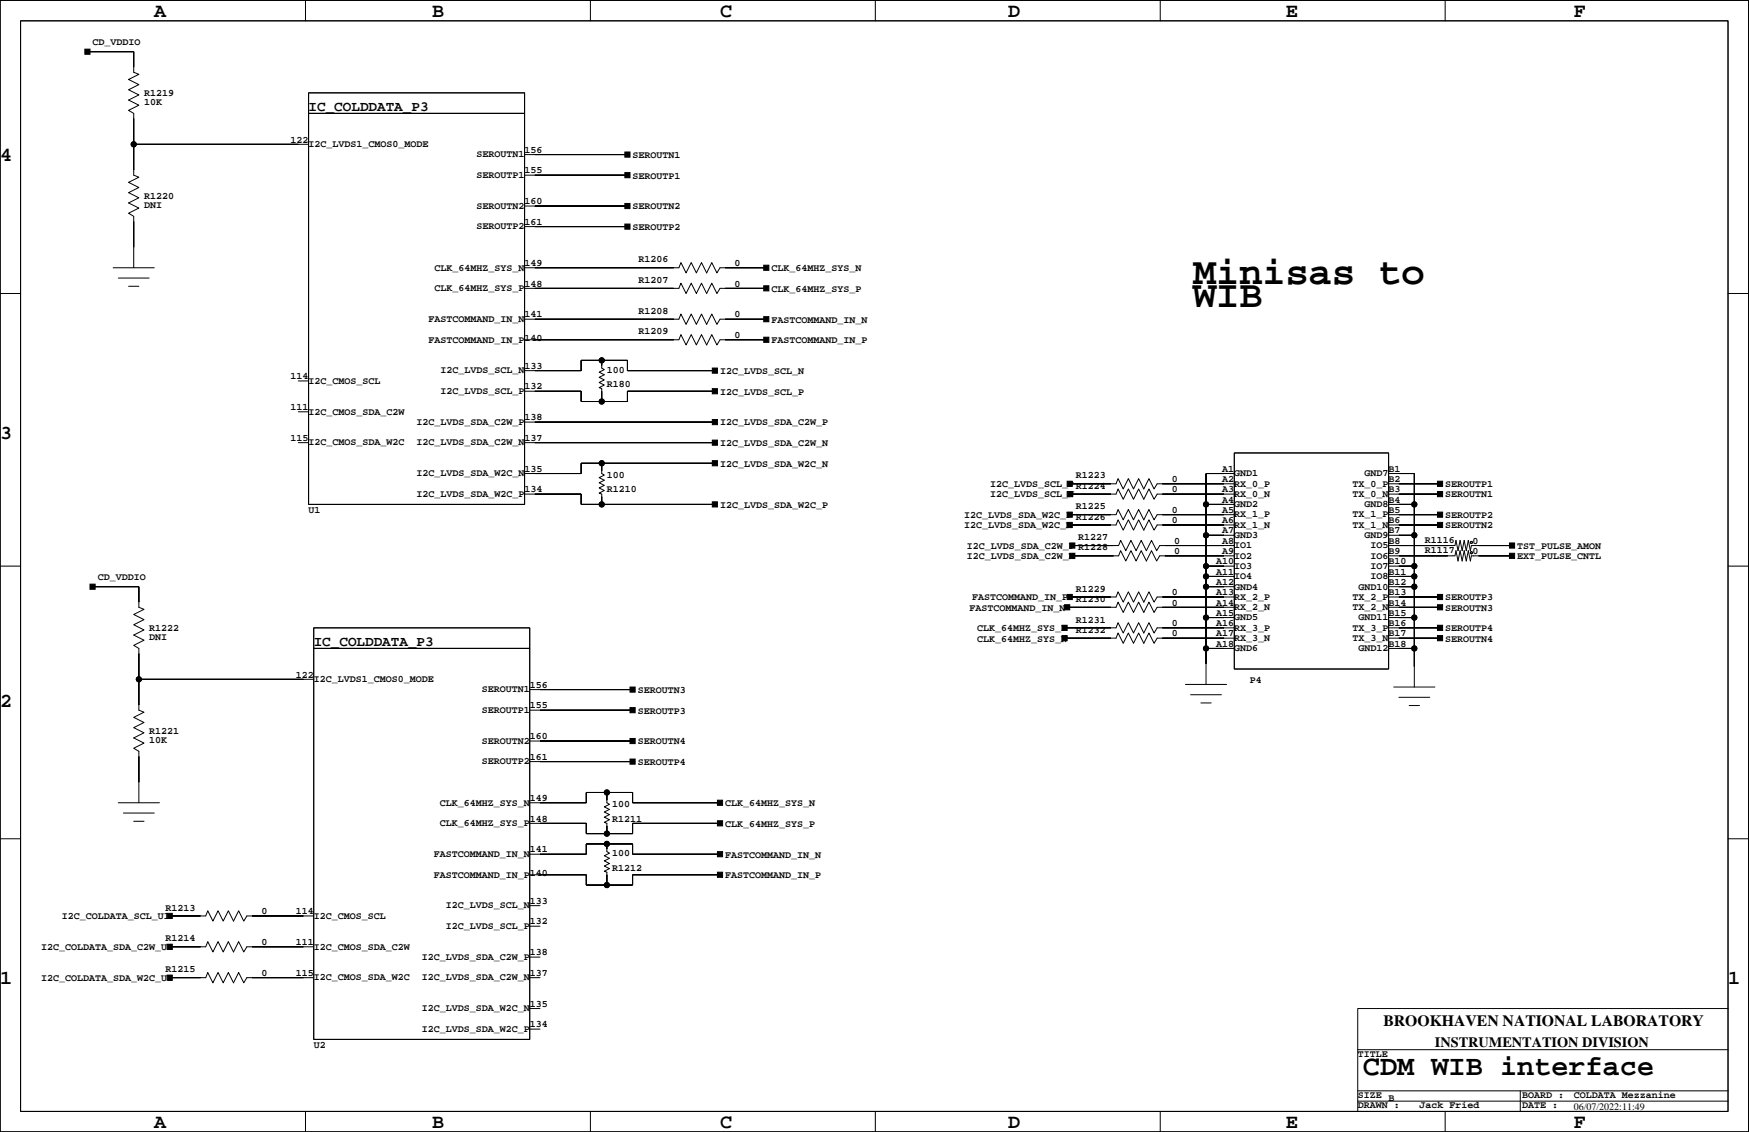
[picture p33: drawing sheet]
<svg xmlns="http://www.w3.org/2000/svg" width="432mm" height="279mm" viewBox="0 0 432 279" stroke-linecap="round" stroke-linejoin="round" font-family="sans-serif">
<defs><g id="words">
<g font-size="9.5">
<text x="294.6" y="70.1">Minisas to</text>
<text x="294.6" y="75.8">WIB</text>
</g>
<text font-size="7.1" x="336.5" y="265.3">CDM WIB interface</text>
<g font-size="4.9">
<text x="38.1" y="4.3">A</text>
<text x="106.7" y="4.3">B</text>
<text x="177.8" y="4.3">C</text>
<text x="248.9" y="4.3">D</text>
<text x="317.4" y="4.3">E</text>
<text x="388.5" y="4.3">F</text>
<text x="0" y="39.8">4</text>
<text x="0" y="108.4">3</text>
<text x="0" y="174.4">2</text>
<text x="0" y="243">1</text>
<text x="426.6" y="243">1</text>
<text x="38.1" y="278.5">A</text>
<text x="106.7" y="278.5">B</text>
<text x="177.8" y="278.5">C</text>
<text x="248.9" y="278.5">D</text>
<text x="317.4" y="278.5">E</text>
<text x="388.5" y="278.5">F</text>
</g>
<text font-size="3.9" x="341.6" y="253.3">BROOKHAVEN NATIONAL LABORATORY</text>
<g font-size="3.5">
<text x="76.2" y="27.4">IC_COLDDATA_P3</text>
<text x="77.5" y="159.4">IC_COLDDATA_P3</text>
<text x="354.2" y="258.5">INSTRUMENTATION DIVISION</text>
</g>
<g font-size="2.5">
<text x="22.9" y="11.1">CD_VDDIO</text>
<text x="35.6" y="23.7">R1219</text>
<text x="35.6" y="25.9">10K</text>
<text x="71.7" y="35.2">122</text>
<text x="76.2" y="36.3">I2C_LVDS1_CMOS0_MODE</text>
<text x="117.7" y="38.8">SEROUTN1</text>
<text x="129.5" y="37.7">156</text>
<text x="156.2" y="39">SEROUTN1</text>
<text x="117.7" y="43.9">SEROUTP1</text>
<text x="129.5" y="42.8">155</text>
<text x="156.2" y="44.1">SEROUTP1</text>
<text x="35.6" y="51.3">DNI</text>
<text x="35.6" y="49.1">R1220</text>
<text x="117.7" y="51.5">SEROUTN2</text>
<text x="129.5" y="50.4">160</text>
<text x="156.2" y="51.7">SEROUTN2</text>
<text x="117.7" y="56.6">SEROUTP2</text>
<text x="129.5" y="55.5">161</text>
<text x="156.2" y="56.8">SEROUTP2</text>
<text x="129.5" y="65.6">149</text>
<text x="157.7" y="64.8">R1206</text>
<text x="181.4" y="65.6">0</text>
<text x="107.3" y="66.8">CLK_64MHZ_SYS_N</text>
<text x="107.3" y="71.9">CLK_64MHZ_SYS_P</text>
<text x="129.5" y="70.7">148</text>
<text x="157.7" y="69.8">R1207</text>
<text x="181.4" y="70.7">0</text>
<text x="190.5" y="66.9">CLK_64MHZ_SYS_N</text>
<text x="190.5" y="72">CLK_64MHZ_SYS_P</text>
<text x="157.7" y="77.5">R1208</text>
<text x="105.8" y="79.5">FASTCOMMAND_IN_N</text>
<text x="129.5" y="78.3">141</text>
<text x="157.7" y="82.5">R1209</text>
<text x="181.4" y="78.3">0</text>
<text x="181.4" y="83.4">0</text>
<text x="190.5" y="79.6">FASTCOMMAND_IN_N</text>
<text x="105.8" y="84.6">FASTCOMMAND_IN_P140</text>
<text x="190.5" y="84.7">FASTCOMMAND_IN_P</text>
<text x="71.7" y="93.6">114</text>
<text x="76.2" y="94.7">I2C_CMOS_SCL</text>
<text x="108.8" y="92.2">I2C_LVDS_SCL_N</text>
<text x="129.5" y="91">133</text>
<text x="149.8" y="91.9">100</text>
<text x="149.8" y="95.6">R180</text>
<text x="177.8" y="92.3">I2C_LVDS_SCL_N</text>
<text x="71.7" y="101.2">111</text>
<text x="108.8" y="97.3">I2C_LVDS_SCL_P</text>
<text x="129.5" y="96.1">132</text>
<text x="177.8" y="97.4">I2C_LVDS_SCL_P</text>
<text x="76.2" y="102.3">I2C_CMOS_SDA_C2W</text>
<text x="102.8" y="104.9">I2C_LVDS_SDA_C2W_P</text>
<text x="129.5" y="103.7">138</text>
<text x="177.8" y="105">I2C_LVDS_SDA_C2W_P</text>
<text x="71.7" y="108.8">115</text>
<text x="76.2" y="110">I2C_CMOS_SDA_W2C</text>
<text x="102.8" y="110">I2C_LVDS_SDA_C2W_N</text>
<text x="129.5" y="108.8">137</text>
<text x="177.8" y="110.1">I2C_LVDS_SDA_C2W_N</text>
<text x="102.8" y="117.6">I2C_LVDS_SDA_W2C_N</text>
<text x="129.5" y="116.4">135</text>
<text x="149.8" y="118">100</text>
<text x="177.8" y="115.2">I2C_LVDS_SDA_W2C_N</text>
<text x="265.6" y="118.1">R1223</text>
<text x="289.3" y="119">0</text>
<text x="301.8" y="116.4">A1</text>
<text x="301.8" y="119">A2</text>
<text x="304.7" y="117.6">GND1</text>
<text x="336.9" y="117.6">GND7</text>
<text x="342.8" y="116.4">B1</text>
<text x="342.8" y="119">B2</text>
<text x="102.8" y="122.6">I2C_LVDS_SDA_W2C_P</text>
<text x="129.5" y="121.5">134</text>
<text x="149.8" y="121.5">R1210</text>
<text x="177.8" y="125.3">I2C_LVDS_SDA_W2C_P</text>
<text x="244.4" y="122.8">I2C_LVDS_SCL_N</text>
<text x="244.4" y="120.2">I2C_LVDS_SCL_PR1224</text>
<text x="265.6" y="125.7">R1225</text>
<text x="289.3" y="121.5">0</text>
<text x="301.8" y="121.5">A3</text>
<text x="301.8" y="124.1">A4</text>
<text x="304.7" y="125.2">GND2</text>
<text x="304.7" y="122.6">RX_0_N</text>
<text x="304.7" y="120.1">RX_0_P</text>
<text x="333.9" y="122.6">TX_0_N</text>
<text x="333.9" y="120.1">TX_0_P</text>
<text x="336.9" y="125.2">GND8</text>
<text x="342.8" y="121.5">B3</text>
<text x="342.8" y="124.1">B4</text>
<text x="356.8" y="122.8">SEROUTN1</text>
<text x="356.8" y="120.2">SEROUTP1</text>
<text x="76.2" y="126.6">U1</text>
<text x="238.1" y="127.9">I2C_LVDS_SDA_W2C_P R1226</text>
<text x="238.1" y="130.4">I2C_LVDS_SDA_W2C_N</text>
<text x="289.3" y="126.6">0</text>
<text x="289.3" y="129.1">0</text>
<text x="301.8" y="126.6">A5</text>
<text x="301.8" y="129.1">A6</text>
<text x="301.8" y="131.7">A7</text>
<text x="304.7" y="130.3">RX_1_N</text>
<text x="304.7" y="127.7">RX_1_P</text>
<text x="333.9" y="130.3">TX_1_N</text>
<text x="333.9" y="127.7">TX_1_P</text>
<text x="342.8" y="126.6">B5</text>
<text x="342.8" y="129.1">B6</text>
<text x="342.8" y="131.7">B7</text>
<text x="356.8" y="130.4">SEROUTN2</text>
<text x="356.8" y="127.9">SEROUTP2</text>
<text x="238.7" y="135.5">I2C_LVDS_SDA_C2W_P R1228</text>
<text x="266.2" y="133.3">R1227</text>
<text x="289.9" y="134.2">0</text>
<text x="289.9" y="136.8">0</text>
<text x="301.8" y="134.2">A8</text>
<text x="301.8" y="136.8">A9</text>
<text x="304.7" y="137.9">IO2</text>
<text x="304.7" y="135.3">IO1</text>
<text x="304.7" y="132.8">GND3</text>
<text x="336.9" y="132.8">GND9</text>
<text x="338.4" y="137.9">IO6</text>
<text x="338.4" y="135.3">IO5</text>
<text x="342.8" y="134.2">B8</text>
<text x="342.8" y="136.8">B9</text>
<text x="351.8" y="134">R1116</text>
<text x="351.8" y="136.5">R1117</text>
<text x="363.6" y="134.2">0</text>
<text x="363.6" y="136.8">0</text>
<text x="374.6" y="135.5">TST_PULSE_AMON</text>
<text x="24.1" y="143.1">CD_VDDIO</text>
<text x="238.7" y="138">I2C_LVDS_SDA_C2W_N</text>
<text x="300.3" y="139.3">A10</text>
<text x="300.3" y="141.8">A11</text>
<text x="304.7" y="143">IO4</text>
<text x="304.7" y="140.4">IO3</text>
<text x="338.4" y="143">IO8</text>
<text x="338.4" y="140.4">IO7</text>
<text x="342.8" y="139.3">B10</text>
<text x="342.8" y="141.8">B11</text>
<text x="374.6" y="138">EXT_PULSE_CNTL</text>
<text x="240" y="148.2">FASTCOMMAND_IN_P</text>
<text x="265.6" y="146">R1229</text>
<text x="265.6" y="148.6">R1230</text>
<text x="289.3" y="146.9">0</text>
<text x="289.3" y="149.4">0</text>
<text x="300.3" y="144.4">A12</text>
<text x="300.3" y="146.9">A13</text>
<text x="300.3" y="149.4">A14</text>
<text x="304.7" y="148">RX_2_P</text>
<text x="304.7" y="145.5">GND4</text>
<text x="333.9" y="148">TX_2_P</text>
<text x="335.4" y="145.5">GND10</text>
<text x="342.8" y="144.4">B12</text>
<text x="342.8" y="146.9">B13</text>
<text x="342.8" y="149.4">B14</text>
<text x="356.8" y="148.2">SEROUTP3</text>
<text x="36.8" y="155.8">R1222</text>
<text x="239.3" y="150.7">FASTCOMMAND_IN_N</text>
<text x="241.2" y="155.8">CLK_64MHZ_SYS_P</text>
<text x="265.6" y="153.6">R1231</text>
<text x="289.3" y="154.5">0</text>
<text x="300.3" y="152">A15</text>
<text x="300.3" y="154.5">A16</text>
<text x="304.7" y="155.7">RX_3_P</text>
<text x="304.7" y="153.1">GND5</text>
<text x="304.7" y="150.6">RX_2_N</text>
<text x="333.9" y="155.7">TX_3_P</text>
<text x="333.9" y="150.6">TX_2_N</text>
<text x="335.4" y="153.1">GND11</text>
<text x="342.8" y="152">B15</text>
<text x="342.8" y="154.5">B16</text>
<text x="356.8" y="150.7">SEROUTN3</text>
<text x="356.8" y="155.8">SEROUTP4</text>
<text x="36.8" y="158">DNI</text>
<text x="241.2" y="158.3">CLK_64MHZ_SYS_N</text>
<text x="265.6" y="156.2">R1232</text>
<text x="289.3" y="157.1">0</text>
<text x="300.3" y="157.1">A17</text>
<text x="300.3" y="159.6">A18</text>
<text x="304.7" y="160.7">GND6</text>
<text x="304.7" y="158.2">RX_3_N</text>
<text x="333.9" y="158.2">TX_3_N</text>
<text x="335.4" y="160.7">GND12</text>
<text x="342.8" y="157.1">B17</text>
<text x="342.8" y="159.6">B18</text>
<text x="356.8" y="158.3">SEROUTN4</text>
<text x="73" y="167.2">122</text>
<text x="77.5" y="168.4">I2C_LVDS1_CMOS0_MODE</text>
<text x="118.9" y="170.9">SEROUTN1</text>
<text x="130.8" y="169.8">156</text>
<text x="157.4" y="171">SEROUTN3</text>
<text x="308.5" y="168.5">P4</text>
<text x="118.9" y="176">SEROUTP1</text>
<text x="130.8" y="174.8">155</text>
<text x="157.4" y="176.1">SEROUTP3</text>
<text x="36.8" y="181.2">R1221</text>
<text x="36.8" y="183.4">10K</text>
<text x="118.9" y="183.6">SEROUTN2</text>
<text x="130.8" y="182.5">160</text>
<text x="157.4" y="183.7">SEROUTN4</text>
<text x="118.9" y="188.7">SEROUTP2</text>
<text x="130.8" y="187.5">161</text>
<text x="157.4" y="188.8">SEROUTP4</text>
<text x="130.8" y="197.7">149</text>
<text x="108.6" y="198.8">CLK_64MHZ_SYS_N</text>
<text x="108.6" y="203.9">CLK_64MHZ_SYS_P</text>
<text x="130.8" y="202.8">148</text>
<text x="151.1" y="199.2">100</text>
<text x="151.1" y="202.8">R1211</text>
<text x="179" y="199">CLK_64MHZ_SYS_N</text>
<text x="179" y="204">CLK_64MHZ_SYS_P</text>
<text x="107.1" y="211.5">FASTCOMMAND_IN_N</text>
<text x="130.8" y="210.4">141</text>
<text x="151.1" y="215">R1212</text>
<text x="151.1" y="211.3">100</text>
<text x="179" y="211.7">FASTCOMMAND_IN_N</text>
<text x="107.1" y="216.6">FASTCOMMAND_IN_P140</text>
<text x="179" y="216.7">FASTCOMMAND_IN_P</text>
<text x="15.2" y="226.9">I2C_COLDATA_SCL_U1</text>
<text x="40.8" y="224.8">R1213</text>
<text x="64.5" y="225.6">0</text>
<text x="73" y="225.6">114</text>
<text x="77.5" y="226.8">I2C_CMOS_SCL</text>
<text x="110" y="224.2">I2C_LVDS_SCL_N</text>
<text x="130.8" y="223.1">133</text>
<text x="40.8" y="232.4">R1214</text>
<text x="64.5" y="233.3">0</text>
<text x="73" y="233.3">111</text>
<text x="110" y="229.3">I2C_LVDS_SCL_P</text>
<text x="130.8" y="228.2">132</text>
<text x="10.2" y="234.5">I2C_COLDATA_SDA_C2W_U1</text>
<text x="40.8" y="240">R1215</text>
<text x="77.5" y="234.4">I2C_CMOS_SDA_C2W</text>
<text x="104.1" y="236.9">I2C_LVDS_SDA_C2W_P</text>
<text x="130.8" y="235.8">138</text>
<text x="10.2" y="242.1">I2C_COLDATA_SDA_W2C_U1</text>
<text x="64.5" y="240.9">0</text>
<text x="73" y="240.9">115</text>
<text x="77.5" y="242">I2C_CMOS_SDA_W2C</text>
<text x="104.1" y="242">I2C_LVDS_SDA_C2W_N</text>
<text x="130.8" y="240.9">137</text>
<text x="104.1" y="249.6">I2C_LVDS_SDA_W2C_N</text>
<text x="130.8" y="248.5">135</text>
<text x="104.1" y="254.7">I2C_LVDS_SDA_W2C_P</text>
<text x="130.8" y="253.6">134</text>
<text x="77.5" y="258.6">U2</text>
<text x="335.2" y="260.8">TITLE</text>
<text x="335.2" y="271">SIZE</text>
<text x="335.2" y="273.5">DRAWN :</text>
<text x="342.8" y="271.9">B</text>
<text x="350.4" y="273.5">Jack Fried</text>
<text x="375.8" y="273.5">DATE :</text>
<text x="375.8" y="271">BOARD :</text>
<text x="388.5" y="271">COLDATA Mezzanine</text>
<text x="388.5" y="273.9">06/07/2022:11:49</text>
</g>
</g></defs>
<g fill="none" stroke="#000" stroke-width=".25">
<path d="M0 .1h431.7v279.3h-431.7zM5.1 5.1h421.5v269.2h-421.5zM21.6 12.8h11.4v5l1.3 .5-2.6 1.3 2.6 1.3-2.6 1.3 2.6 1.2-2.6 1.3 2.6 1.3-2.6 1.2 1.3 .8v15.2l1.3 .5-2.6 1.3 2.6 1.3-2.6 1.3 2.6 1.2-2.6 1.3 2.6 1.3-2.6 1.2 1.3 .8v12.7M75.4 .1v5M145.8 .1v5M216.1 .1v5M286.4 .1v5M356.8 .1v5M33 35.6h43.2M76.2 28h53.3v96.5h-53.3zM76.2 22.9h53.3v5.1h-53.3zM129.5 38.2h25.4"/>
<path d="M129.5 50.9h25.4M129.5 43.2h25.4M129.5 55.9h25.4M0 72.4h5.1M27.9 66.1h10.2M29.2 68.6h7.6M31.7 70.7h2.6M129.5 66.1h38.1l.5-1.3 1.3 2.6 1.2-2.6 1.3 2.6 1.3-2.6 1.3 2.6 1.2-2.6 1.3 2.6 .8-1.3h11.4M129.5 71.2h38.1l.5-1.3 1.3 2.5 1.2-2.5 1.3 2.5 1.3-2.5 1.3 2.5 1.2-2.5 1.3 2.5 .8-1.2h11.4M129.5 78.8h38.1l.5-1.3 1.3 2.6 1.2-2.6 1.3 2.6 1.3-2.6 1.3 2.6 1.2-2.6 1.3 2.6 .8-1.3h11.4M426.6 72.4h5.1M73.6 94h2.6"/>
<path d="M129.5 83.9h38.1l.5-1.3 1.3 2.5 1.2-2.5 1.3 2.5 1.3-2.5 1.3 2.5 1.2-2.5 1.3 2.5 .8-1.2h11.4M129.5 91.5h14v-2.6h11.4v2.6h21.6M129.5 96.6h14v2.5h11.4v-2.5h21.6M148.6 88.9v1.9l.6 .4-1.3 .7 1.3 .6-1.3 .6 1.3 .7-1.3 .6 1.3 .6-1.3 .7 .7 .2v3.2M73.6 109.3h2.6M73.6 101.6h2.6M129.5 104.2h47M129.5 109.3h47M148.6 114.3v2.6l.6 .4-1.3 .6 1.3 .6-1.3 .7 1.3 .6-1.3 .6 1.3 .7-1.3 .6 .7 .3v2.5M176.5 114.3h-33v2.6h-14M264.1 119.4h11.4l.5-1.3 1.3 2.6 1.3-2.6 1.2 2.6 1.3-2.6 1.3 2.6 1.3-2.6 1.2 2.6 .8-1.3h19M304.7 111.8h38.1v53.3h-38.1z"/>
<path d="M304.7 116.9h-7v52M342.8 119.4h12.7M342.8 116.9h6.4v52.7M0 139.7h5.1M129.5 122h14v2.5h33M264.1 122h11.4l.5-1.3 1.3 2.5 1.3-2.5 1.2 2.5 1.3-2.5 1.3 2.5 1.3-2.5 1.2 2.5 .8-1.2h19M264.1 127h11.4l.5-1.2 1.3 2.5 1.3-2.5 1.2 2.5 1.3-2.5 1.3 2.5 1.3-2.5 1.2 2.5 .8-1.3h19M264.1 129.6h11.4l.5-1.3 1.3 2.5 1.3-2.5 1.2 2.5 1.3-2.5 1.3 2.5 1.3-2.5 1.2 2.5 .8-1.2h19M264.7 134.7h11.5l.5-1.3 1.2 2.5 1.3-2.5 1.3 2.5 1.2-2.5 1.3 2.5 1.3-2.5 1.3 2.5 .7-1.2h18.4M264.7 137.2h11.5l.5-1.3 1.2 2.6 1.3-2.6 1.3 2.6 1.2-2.6 1.3 2.6 1.3-2.6 1.3 2.6 .7-1.3h18.4M297.7 139.7h7M297.7 124.5h7"/>
<path d="M297.7 132.1h7M342.8 139.7h6.4M342.8 122h12.7M342.8 124.5h6.4M342.8 129.6h12.7M342.8 127h12.7M342.8 137.2h16.4l.3-1.3 .5 2.6 .5-2.6 .5 2.6 .5-2.6 .5 2.6 .5-2.6 .5 2.6 .3-1.3h10M342.8 134.7h16.4l.3-1.3 .5 2.5 .5-2.5 .5 2.5 .5-2.5 .5 2.5 .5-2.5 .5 2.5 .3-1.2h10M342.8 132.1h6.4M426.6 139.7h5.1M22.9 144.8h11.4v5.1l1.3 .5-2.6 1.3 2.6 1.2-2.6 1.3 2.6 1.3-2.6 1.2 2.6 1.3-2.6 1.3 1.3 .7v15.3l1.3 .5-2.6 1.3 2.6 1.2-2.6 1.3 2.6 1.3-2.6 1.2 2.6 1.3-2.6 1.3 1.3 .7v12.7M77.5 155h53.3v5h-53.3z"/>
<path d="M262.8 155h12.7l.5-1.3 1.3 2.5 1.3-2.5 1.2 2.5 1.3-2.5 1.3 2.5 1.3-2.5 1.2 2.5 .8-1.2h19M262.8 157.5h12.7l.5-1.3 1.3 2.6 1.3-2.6 1.2 2.6 1.3-2.6 1.3 2.6 1.3-2.6 1.2 2.6 .8-1.3h19M263.5 149.9h12l.5-1.3 1.3 2.6 1.3-2.6 1.2 2.6 1.3-2.6 1.3 2.6 1.3-2.6 1.2 2.6 .8-1.3h19M264.1 147.3h11.4l.5-1.2 1.3 2.5 1.3-2.5 1.2 2.5 1.3-2.5 1.3 2.5 1.3-2.5 1.2 2.5 .8-1.3h19M297.7 144.8h7M297.7 152.4h7M297.7 142.3h7M342.8 147.3h12.7M342.8 149.9h12.7M342.8 155h12.7M342.8 157.5h12.7M342.8 144.8h6.4"/>
<path d="M342.8 152.4h6.4M342.8 142.3h6.4M34.3 167.7h43.2M77.5 160h53.3v96.5h-53.3zM130.8 170.2h25.4M130.8 175.3h25.4M292.7 168.9h10.1M293.9 171.5h7.7M296.5 173.5h2.5M297.7 160h7M342.8 160h6.4M344.1 169.6h10.1"/>
<path d="M345.4 172.1h7.6M347.9 174.1h2.5M29.2 198.1h10.2M130.8 198.1h13.9v-2.5h11.5v2.5h21.6M130.8 182.9h25.4M130.8 188h25.4M149.8 195.6v2.5l.7 .4-1.3 .7 1.3 .6-1.3 .6 1.3 .7-1.3 .6 1.3 .6-1.3 .7 .6 .2v2.6M0 207h5.1M30.5 200.7h7.6M33 202.7h2.6M130.8 203.2h13.9v2.6h11.5v-2.6h21.6M130.8 210.8h13.9v-2.5h11.5v2.5h21.6"/>
<path d="M130.8 215.9h13.9v2.6h11.5v-2.6h21.6M149.8 208.3v1.9l.7 .4-1.3 .6 1.3 .7-1.3 .6 1.3 .6-1.3 .7 1.3 .6-1.3 .6 .6 .3v3.2M426.6 207h5.1M41.9 226.1h8.9l.5-1.3 1.3 2.5 1.2-2.5 1.3 2.5 1.3-2.5 1.2 2.5 1.3-2.5 1.3 2.5 .7-1.2h16.6M41.9 233.7h8.9l.5-1.3 1.3 2.6 1.2-2.6 1.3 2.6 1.3-2.6 1.2 2.6 1.3-2.6 1.3 2.6 .7-1.3h16.6M130.8 223.5h2.5M130.8 228.6h2.5M130.8 236.2h2.5M41.9 241.3h8.9l.5-1.3 1.3 2.6 1.2-2.6 1.3 2.6 1.3-2.6 1.2 2.6 1.3-2.6 1.3 2.6 .7-1.3h16.6M130.8 241.3h2.5M130.8 248.9h2.5M130.8 254h2.5"/>
<path d="M335.2 259.1h91.4M426.6 248.9h-91.4v25.4M75.4 274.3v5.1M145.8 274.3v5.1M216.1 274.3v5.1M286.4 274.3v5.1M335.2 269.2h91.4M335.2 271.8h91.4M356.8 274.3v5.1M375.3 269.2v5.1"/>
<circle cx="33" cy="35.6" r=".63"/>
<circle cx="148.6" cy="88.9" r=".63"/>
<circle cx="148.6" cy="99.1" r=".63"/>
<circle cx="148.6" cy="114.3" r=".63"/>
<circle cx="148.6" cy="124.5" r=".63"/>
<circle cx="297.7" cy="124.5" r=".63"/>
<circle cx="297.7" cy="139.7" r=".63"/>
<circle cx="297.7" cy="132.1" r=".63"/>
<circle cx="349.2" cy="124.5" r=".63"/>
<circle cx="349.2" cy="139.7" r=".63"/>
<circle cx="349.2" cy="132.1" r=".63"/>
<circle cx="363.3" cy="133.9" r=".25"/>
<circle cx="363.3" cy="136.4" r=".25"/>
<circle cx="297.7" cy="152.4" r=".63"/>
<circle cx="297.7" cy="142.3" r=".63"/>
<circle cx="297.7" cy="144.8" r=".63"/>
<circle cx="349.2" cy="152.4" r=".63"/>
<circle cx="349.2" cy="142.3" r=".63"/>
<circle cx="349.2" cy="144.8" r=".63"/>
<circle cx="34.3" cy="167.7" r=".63"/>
<circle cx="297.7" cy="160" r=".63"/>
<circle cx="349.2" cy="160" r=".63"/>
<circle cx="149.8" cy="195.6" r=".63"/>
<circle cx="149.8" cy="208.3" r=".63"/>
<circle cx="149.8" cy="205.8" r=".63"/>
<circle cx="149.8" cy="218.5" r=".63"/>
</g>
<g fill="#000" stroke="#000" stroke-width=".25">
<path d="M21 12.1h1.2v1.3h-1.2z" fill-rule="evenodd"/>
<path d="M33 12.8v3.8z" fill-rule="evenodd"/>
<path d="M21.6 12.8h11.4z" fill-rule="evenodd"/>
<path d="M33 35.6v6.4z" fill-rule="evenodd"/>
<path d="M33 29.3v6.3z" fill-rule="evenodd"/>
<path d="M33 35.6h40.6z" fill-rule="evenodd"/>
<path d="M154.3 37.5h1.2v1.3h-1.2z" fill-rule="evenodd"/>
<path d="M132.1 38.2h22.8z" fill-rule="evenodd"/>
<path d="M33 54.7v6.3z" fill-rule="evenodd"/>
<path d="M154.3 50.2h1.2v1.3h-1.2z" fill-rule="evenodd"/>
<path d="M154.3 42.6h1.2v1.3h-1.2z" fill-rule="evenodd"/>
<path d="M154.3 55.3h1.2v1.3h-1.2z" fill-rule="evenodd"/>
<path d="M132.1 50.9h22.8z" fill-rule="evenodd"/>
<path d="M132.1 43.2h22.8z" fill-rule="evenodd"/>
<path d="M132.1 55.9h22.8z" fill-rule="evenodd"/>
<path d="M132.1 71.2h34.2z" fill-rule="evenodd"/>
<path d="M132.1 66.1h34.2z" fill-rule="evenodd"/>
<path d="M132.1 78.8h34.2z" fill-rule="evenodd"/>
<path d="M188.6 65.5h1.2v1.2h-1.2z" fill-rule="evenodd"/>
<path d="M188.6 70.5h1.2v1.3h-1.2z" fill-rule="evenodd"/>
<path d="M188.6 78.2h1.2v1.2h-1.2z" fill-rule="evenodd"/>
<path d="M179 66.1h10.2z" fill-rule="evenodd"/>
<path d="M179 71.2h10.2z" fill-rule="evenodd"/>
<path d="M179 78.8h10.2z" fill-rule="evenodd"/>
<path d="M132.1 91.5h11.4z" fill-rule="evenodd"/>
<path d="M143.5 88.9v2.6z" fill-rule="evenodd"/>
<path d="M132.1 96.6h11.4z" fill-rule="evenodd"/>
<path d="M143.5 96.6v2.5z" fill-rule="evenodd"/>
<path d="M143.5 88.9h5.1z" fill-rule="evenodd"/>
<path d="M148.6 88.9v1.3z" fill-rule="evenodd"/>
<path d="M143.5 99.1h5.1z" fill-rule="evenodd"/>
<path d="M148.6 96.6v2.5z" fill-rule="evenodd"/>
<path d="M154.9 88.9v2.6z" fill-rule="evenodd"/>
<path d="M148.6 88.9h6.3z" fill-rule="evenodd"/>
<path d="M148.6 99.1h6.3z" fill-rule="evenodd"/>
<path d="M154.9 96.6v2.5z" fill-rule="evenodd"/>
<path d="M132.1 83.9h34.2z" fill-rule="evenodd"/>
<path d="M175.9 90.8h1.2v1.3h-1.2z" fill-rule="evenodd"/>
<path d="M175.9 95.9h1.2v1.3h-1.2z" fill-rule="evenodd"/>
<path d="M154.9 91.5h21.6z" fill-rule="evenodd"/>
<path d="M154.9 96.6h21.6z" fill-rule="evenodd"/>
<path d="M188.6 83.2h1.2v1.3h-1.2z" fill-rule="evenodd"/>
<path d="M179 83.9h10.2z" fill-rule="evenodd"/>
<path d="M143.5 114.3v2.6z" fill-rule="evenodd"/>
<path d="M132.1 116.9h11.4z" fill-rule="evenodd"/>
<path d="M148.6 114.3v1.9z" fill-rule="evenodd"/>
<path d="M143.5 114.3h5.1z" fill-rule="evenodd"/>
<path d="M175.9 103.5h1.2v1.3h-1.2z" fill-rule="evenodd"/>
<path d="M175.9 108.6h1.2v1.3h-1.2z" fill-rule="evenodd"/>
<path d="M175.9 113.7h1.2v1.3h-1.2z" fill-rule="evenodd"/>
<path d="M132.1 104.2h44.4z" fill-rule="evenodd"/>
<path d="M132.1 109.3h44.4z" fill-rule="evenodd"/>
<path d="M148.6 114.3h27.9z" fill-rule="evenodd"/>
<path d="M264.1 119.4h10.2z" fill-rule="evenodd"/>
<path d="M297.7 116.9v7.6z" fill-rule="evenodd"/>
<path d="M287 119.4h15.2z" fill-rule="evenodd"/>
<path d="M297.7 116.9h4.5z" fill-rule="evenodd"/>
<path d="M345.4 116.9h3.8z" fill-rule="evenodd"/>
<path d="M349.2 116.9v7.6z" fill-rule="evenodd"/>
<path d="M345.4 119.4h10.1z" fill-rule="evenodd"/>
<path d="M143.5 122v2.5z" fill-rule="evenodd"/>
<path d="M132.1 122h11.4z" fill-rule="evenodd"/>
<path d="M148.6 122.6v1.9z" fill-rule="evenodd"/>
<path d="M143.5 124.5h5.1z" fill-rule="evenodd"/>
<path d="M175.9 123.9h1.2v1.2h-1.2z" fill-rule="evenodd"/>
<path d="M148.6 124.5h27.9z" fill-rule="evenodd"/>
<path d="M263.5 121.3h1.2v1.3h-1.2z" fill-rule="evenodd"/>
<path d="M263.5 118.8h1.2v1.3h-1.2z" fill-rule="evenodd"/>
<path d="M263.5 126.4h1.2v1.3h-1.2z" fill-rule="evenodd"/>
<path d="M263.5 128.9h1.2v1.3h-1.2z" fill-rule="evenodd"/>
<path d="M264.1 136.6h1.3v1.2h-1.3z" fill-rule="evenodd"/>
<path d="M264.1 134h1.3v1.3h-1.3z" fill-rule="evenodd"/>
<path d="M264.1 122h10.2z" fill-rule="evenodd"/>
<path d="M264.1 127h10.2z" fill-rule="evenodd"/>
<path d="M264.1 129.6h10.2z" fill-rule="evenodd"/>
<path d="M264.7 137.2h10.2z" fill-rule="evenodd"/>
<path d="M264.7 134.7h10.2z" fill-rule="evenodd"/>
<path d="M297.7 139.7v2.6z" fill-rule="evenodd"/>
<path d="M297.7 124.5v7.6z" fill-rule="evenodd"/>
<path d="M297.7 132.1v7.6z" fill-rule="evenodd"/>
<path d="M287 122h15.2z" fill-rule="evenodd"/>
<path d="M287 129.6h15.2z" fill-rule="evenodd"/>
<path d="M287 127h15.2z" fill-rule="evenodd"/>
<path d="M287.6 137.2h14.6z" fill-rule="evenodd"/>
<path d="M287.6 134.7h14.6z" fill-rule="evenodd"/>
<path d="M297.7 132.1h4.5z" fill-rule="evenodd"/>
<path d="M297.7 124.5h4.5z" fill-rule="evenodd"/>
<path d="M297.7 139.7h4.5z" fill-rule="evenodd"/>
<path d="M345.4 124.5h3.8z" fill-rule="evenodd"/>
<path d="M345.4 132.1h3.8z" fill-rule="evenodd"/>
<path d="M349.2 124.5v7.6z" fill-rule="evenodd"/>
<path d="M345.4 139.7h3.8z" fill-rule="evenodd"/>
<path d="M349.2 132.1v7.6z" fill-rule="evenodd"/>
<path d="M349.2 139.7v2.6z" fill-rule="evenodd"/>
<path d="M354.9 121.3h1.3v1.3h-1.3z" fill-rule="evenodd"/>
<path d="M354.9 128.9h1.3v1.3h-1.3z" fill-rule="evenodd"/>
<path d="M354.9 118.8h1.3v1.3h-1.3z" fill-rule="evenodd"/>
<path d="M354.9 126.4h1.3v1.3h-1.3z" fill-rule="evenodd"/>
<path d="M345.4 122h10.1z" fill-rule="evenodd"/>
<path d="M345.4 129.6h10.1z" fill-rule="evenodd"/>
<path d="M345.4 127h10.1z" fill-rule="evenodd"/>
<path d="M345.4 134.7h12z" fill-rule="evenodd"/>
<path d="M345.4 137.2h12z" fill-rule="evenodd"/>
<path d="M372.7 136.6h1.2v1.2h-1.2z" fill-rule="evenodd"/>
<path d="M372.7 134h1.2v1.3h-1.2z" fill-rule="evenodd"/>
<path d="M365 137.2h8.3z" fill-rule="evenodd"/>
<path d="M365 134.7h8.3z" fill-rule="evenodd"/>
<path d="M22.2 144.2h1.3v1.2h-1.3z" fill-rule="evenodd"/>
<path d="M22.9 144.8h11.4z" fill-rule="evenodd"/>
<path d="M34.3 144.8v3.8z" fill-rule="evenodd"/>
<path d="M262.2 156.9h1.3v1.2h-1.3z" fill-rule="evenodd"/>
<path d="M262.2 154.3h1.3v1.3h-1.3z" fill-rule="evenodd"/>
<path d="M262.8 149.3h1.3v1.2h-1.3z" fill-rule="evenodd"/>
<path d="M263.5 146.7h1.2v1.3h-1.2z" fill-rule="evenodd"/>
<path d="M263.5 149.9h10.8z" fill-rule="evenodd"/>
<path d="M264.1 147.3h10.2z" fill-rule="evenodd"/>
<path d="M262.8 157.5h11.5z" fill-rule="evenodd"/>
<path d="M262.8 155h11.5z" fill-rule="evenodd"/>
<path d="M297.7 152.4v7.6z" fill-rule="evenodd"/>
<path d="M297.7 142.3v2.5z" fill-rule="evenodd"/>
<path d="M297.7 144.8v7.6z" fill-rule="evenodd"/>
<path d="M287 147.3h15.2z" fill-rule="evenodd"/>
<path d="M287 149.9h15.2z" fill-rule="evenodd"/>
<path d="M287 155h15.2z" fill-rule="evenodd"/>
<path d="M287 157.5h15.2z" fill-rule="evenodd"/>
<path d="M297.7 152.4h4.5z" fill-rule="evenodd"/>
<path d="M297.7 142.3h4.5z" fill-rule="evenodd"/>
<path d="M297.7 144.8h4.5z" fill-rule="evenodd"/>
<path d="M345.4 142.3h3.8z" fill-rule="evenodd"/>
<path d="M349.2 142.3v2.5z" fill-rule="evenodd"/>
<path d="M345.4 144.8h3.8z" fill-rule="evenodd"/>
<path d="M345.4 152.4h3.8z" fill-rule="evenodd"/>
<path d="M349.2 144.8v7.6z" fill-rule="evenodd"/>
<path d="M349.2 152.4v7.6z" fill-rule="evenodd"/>
<path d="M354.9 149.3h1.3v1.2h-1.3z" fill-rule="evenodd"/>
<path d="M354.9 156.9h1.3v1.2h-1.3z" fill-rule="evenodd"/>
<path d="M354.9 146.7h1.3v1.3h-1.3z" fill-rule="evenodd"/>
<path d="M354.9 154.3h1.3v1.3h-1.3z" fill-rule="evenodd"/>
<path d="M345.4 149.9h10.1z" fill-rule="evenodd"/>
<path d="M345.4 157.5h10.1z" fill-rule="evenodd"/>
<path d="M345.4 147.3h10.1z" fill-rule="evenodd"/>
<path d="M345.4 155h10.1z" fill-rule="evenodd"/>
<path d="M34.3 167.7v6.3z" fill-rule="evenodd"/>
<path d="M34.3 161.3v6.4z" fill-rule="evenodd"/>
<path d="M34.3 167.7h40.6z" fill-rule="evenodd"/>
<path d="M155.5 169.6h1.3v1.2h-1.3z" fill-rule="evenodd"/>
<path d="M155.5 174.6h1.3v1.3h-1.3z" fill-rule="evenodd"/>
<path d="M133.3 170.2h22.9z" fill-rule="evenodd"/>
<path d="M133.3 175.3h22.9z" fill-rule="evenodd"/>
<path d="M297.7 160v3.9z" fill-rule="evenodd"/>
<path d="M297.7 160h4.5z" fill-rule="evenodd"/>
<path d="M345.4 160h3.8z" fill-rule="evenodd"/>
<path d="M349.2 160v4.5z" fill-rule="evenodd"/>
<path d="M34.3 186.7v6.4z" fill-rule="evenodd"/>
<path d="M144.7 195.6v2.5z" fill-rule="evenodd"/>
<path d="M133.3 198.1h11.4z" fill-rule="evenodd"/>
<path d="M149.8 195.6v1.9z" fill-rule="evenodd"/>
<path d="M144.7 195.6h5.1z" fill-rule="evenodd"/>
<path d="M155.5 182.3h1.3v1.2h-1.3z" fill-rule="evenodd"/>
<path d="M155.5 187.3h1.3v1.3h-1.3z" fill-rule="evenodd"/>
<path d="M156.2 195.6v2.5z" fill-rule="evenodd"/>
<path d="M149.8 195.6h6.4z" fill-rule="evenodd"/>
<path d="M133.3 182.9h22.9z" fill-rule="evenodd"/>
<path d="M133.3 188h22.9z" fill-rule="evenodd"/>
<path d="M177.1 197.5h1.3v1.3h-1.3z" fill-rule="evenodd"/>
<path d="M156.2 198.1h21.6z" fill-rule="evenodd"/>
<path d="M144.7 203.2v2.6z" fill-rule="evenodd"/>
<path d="M133.3 203.2h11.4z" fill-rule="evenodd"/>
<path d="M133.3 210.8h11.4z" fill-rule="evenodd"/>
<path d="M144.7 208.3v2.5z" fill-rule="evenodd"/>
<path d="M144.7 215.9v2.6z" fill-rule="evenodd"/>
<path d="M133.3 215.9h11.4z" fill-rule="evenodd"/>
<path d="M149.8 203.9v1.9z" fill-rule="evenodd"/>
<path d="M144.7 205.8h5.1z" fill-rule="evenodd"/>
<path d="M149.8 208.3v1.3z" fill-rule="evenodd"/>
<path d="M144.7 208.3h5.1z" fill-rule="evenodd"/>
<path d="M149.8 215.9v2.6z" fill-rule="evenodd"/>
<path d="M144.7 218.5h5.1z" fill-rule="evenodd"/>
<path d="M149.8 205.8h6.4z" fill-rule="evenodd"/>
<path d="M156.2 203.2v2.6z" fill-rule="evenodd"/>
<path d="M156.2 208.3v2.5z" fill-rule="evenodd"/>
<path d="M149.8 208.3h6.4z" fill-rule="evenodd"/>
<path d="M156.2 215.9v2.6z" fill-rule="evenodd"/>
<path d="M149.8 218.5h6.4z" fill-rule="evenodd"/>
<path d="M177.1 202.6h1.3v1.3h-1.3z" fill-rule="evenodd"/>
<path d="M177.1 210.2h1.3v1.3h-1.3z" fill-rule="evenodd"/>
<path d="M177.1 215.3h1.3v1.2h-1.3z" fill-rule="evenodd"/>
<path d="M156.2 203.2h21.6z" fill-rule="evenodd"/>
<path d="M156.2 210.8h21.6z" fill-rule="evenodd"/>
<path d="M156.2 215.9h21.6z" fill-rule="evenodd"/>
<path d="M41.3 225.4h1.2v1.3h-1.2z" fill-rule="evenodd"/>
<path d="M41.3 233.1h1.2v1.2h-1.2z" fill-rule="evenodd"/>
<path d="M41.9 226.1h7.6z" fill-rule="evenodd"/>
<path d="M41.9 233.7h7.6z" fill-rule="evenodd"/>
<path d="M62.2 233.7h12.7z" fill-rule="evenodd"/>
<path d="M62.2 226.1h12.7z" fill-rule="evenodd"/>
<path d="M41.3 240.7h1.2v1.2h-1.2z" fill-rule="evenodd"/>
<path d="M41.9 241.3h7.6z" fill-rule="evenodd"/>
<path d="M62.2 241.3h12.7z" fill-rule="evenodd"/>
<circle cx="33" cy="35.6" r=".63"/>
<circle cx="148.6" cy="88.9" r=".63"/>
<circle cx="148.6" cy="99.1" r=".63"/>
<circle cx="148.6" cy="114.3" r=".63"/>
<circle cx="148.6" cy="124.5" r=".63"/>
<circle cx="297.7" cy="124.5" r=".63"/>
<circle cx="297.7" cy="139.7" r=".63"/>
<circle cx="297.7" cy="132.1" r=".63"/>
<circle cx="349.2" cy="124.5" r=".63"/>
<circle cx="349.2" cy="139.7" r=".63"/>
<circle cx="349.2" cy="132.1" r=".63"/>
<circle cx="297.7" cy="152.4" r=".63"/>
<circle cx="297.7" cy="142.3" r=".63"/>
<circle cx="297.7" cy="144.8" r=".63"/>
<circle cx="349.2" cy="152.4" r=".63"/>
<circle cx="349.2" cy="142.3" r=".63"/>
<circle cx="349.2" cy="144.8" r=".63"/>
<circle cx="34.3" cy="167.7" r=".63"/>
<circle cx="297.7" cy="160" r=".63"/>
<circle cx="349.2" cy="160" r=".63"/>
<circle cx="149.8" cy="195.6" r=".63"/>
<circle cx="149.8" cy="208.3" r=".63"/>
<circle cx="149.8" cy="205.8" r=".63"/>
<circle cx="149.8" cy="218.5" r=".63"/>
</g>
<use href="#words"/>
</svg>
